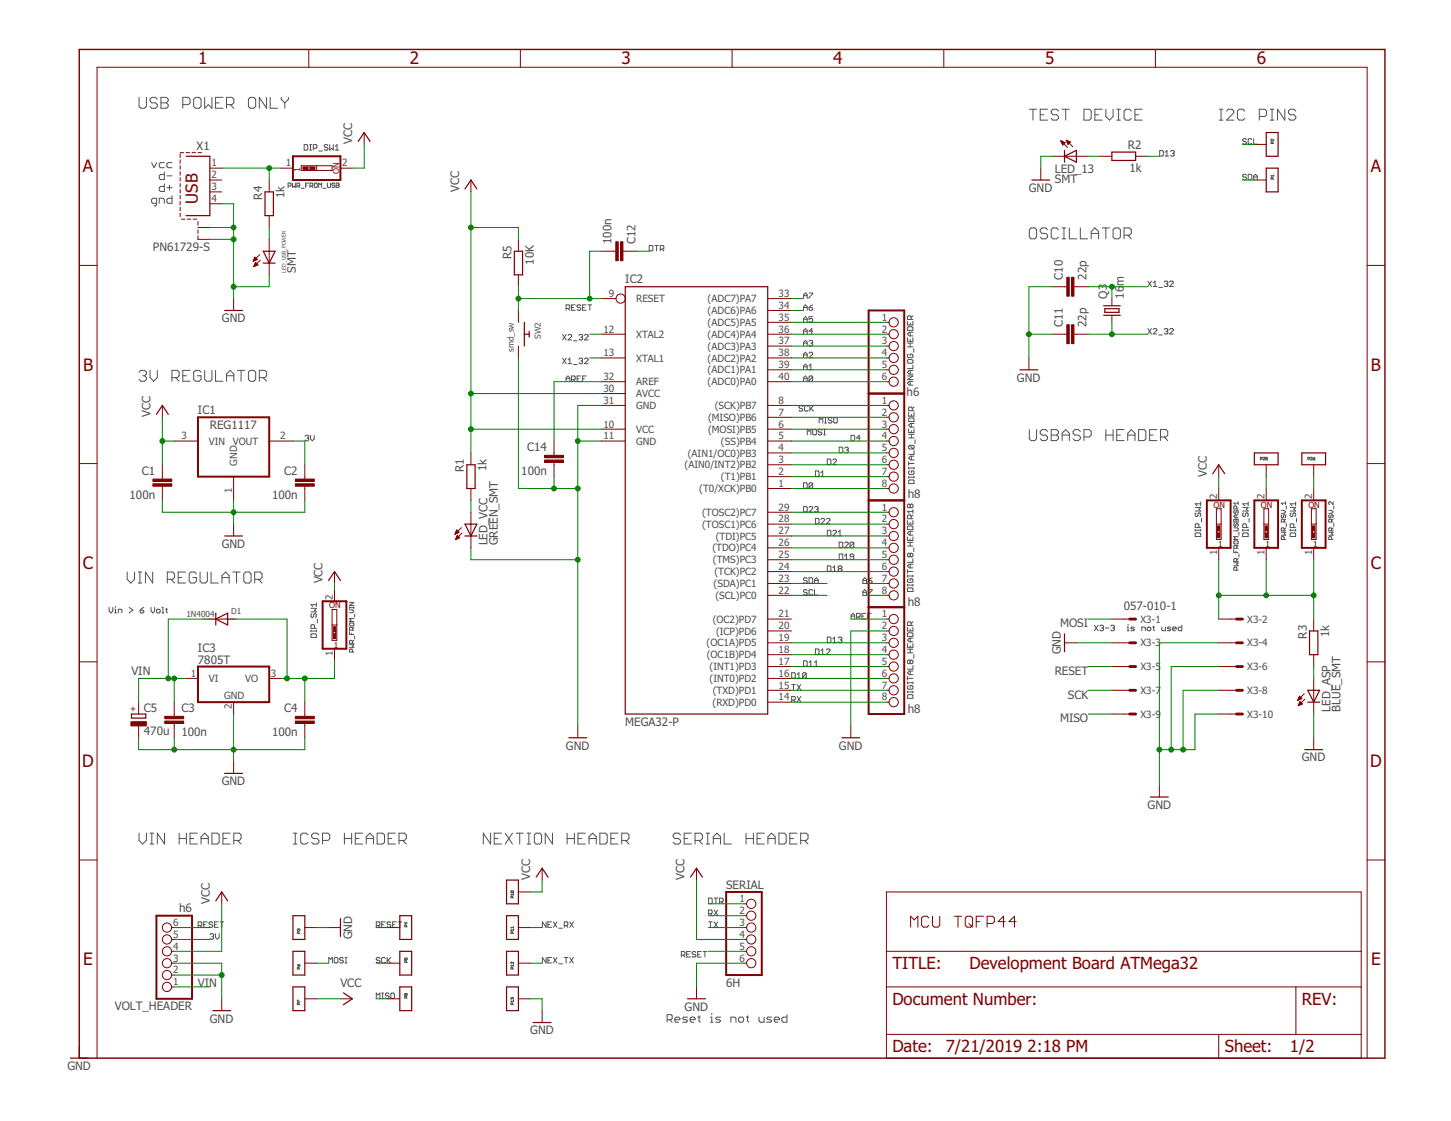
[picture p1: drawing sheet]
<svg xmlns="http://www.w3.org/2000/svg" width="279mm" height="216mm" viewBox="0 0 279 216" stroke-linecap="round" stroke-linejoin="round" font-family="sans-serif">
<defs><g id="words">
<g font-size="3.3" fill="#800000">
<text x="38.2" y="12.4">1</text>
<text x="78.9" y="12.4">2</text>
<text x="119.7" y="12.4">3</text>
<text x="160.5" y="12.4">4</text>
<text x="201.2" y="12.4">5</text>
<text x="242" y="12.4">6</text>
<text x="16" y="33.2">A</text>
<text x="264" y="33.2">A</text>
<text x="16" y="71.4">B</text>
<text x="264" y="71.4">B</text>
<text x="16" y="109.5">C</text>
<text x="264" y="109.5">C</text>
<text x="15.9" y="147.7">D</text>
<text x="263.8" y="147.7">D</text>
<text x="16" y="185.9">E</text>
<text x="264" y="185.9">E</text>
</g>
<g font-size="3.2" fill="#800000">
<text x="38.1" y="39.2" transform="rotate(-90 38.1 39.2)">USB</text>
<text x="171.8" y="186.7">TITLE:</text>
<text x="186.7" y="186.7">Development Board ATMega32</text>
<text x="171.8" y="193.5">Document Number:</text>
<text x="250.7" y="193.5">REV:</text>
<text x="171.8" y="202.6">Date:</text>
<text x="182.1" y="202.6">7/21/2019</text>
<text x="197.9" y="202.6">2:18 PM</text>
<text x="235.8" y="202.6">Sheet:</text>
<text x="248.4" y="202.6">1/2</text>
</g>
<g font-size="2.2" fill="#505050">
<text x="37.9" y="29">X1</text>
<text x="67.8" y="27.8" transform="rotate(-90 67.8 27.8)">VCC</text>
<text x="217.2" y="28.7">R2</text>
<text x="203.1" y="35.2">SMT</text>
<text x="203.1" y="33.3">LED_13</text>
<text x="217.5" y="33.1">1k</text>
<text x="50.5" y="38.4" transform="rotate(-90 50.5 38.4)">R4</text>
<text x="54.8" y="38.2" transform="rotate(-90 54.8 38.2)">1k</text>
<text x="88.4" y="36.9" transform="rotate(-90 88.4 36.9)">VCC</text>
<text x="198.1" y="36.9">GND</text>
<text x="117.8" y="47" transform="rotate(-90 117.8 47)">100n</text>
<text x="122.4" y="47" transform="rotate(-90 122.4 47)">C12</text>
<text x="29.5" y="48.4">PN61729-S</text>
<text x="57" y="52.5" transform="rotate(-90 57 52.5)">SMT</text>
<text x="98.5" y="49.9" transform="rotate(-90 98.5 49.9)">R5</text>
<text x="102.8" y="51" transform="rotate(-90 102.8 51)">10K</text>
<text x="204.6" y="53.9" transform="rotate(-90 204.6 53.9)">C10</text>
<text x="209.2" y="53.9" transform="rotate(-90 209.2 53.9)">22p</text>
<text x="120.4" y="54.5">IC2</text>
<text x="213.2" y="57.5" transform="rotate(-90 213.2 57.5)">Q3</text>
<text x="216.4" y="57.5" transform="rotate(-90 216.4 57.5)">16</text>
<text x="216.4" y="55.1" transform="rotate(-90 216.4 55.1)">m</text>
<text x="42.7" y="62.1">GND</text>
<text x="204.6" y="63" transform="rotate(-90 204.6 63)">C11</text>
<text x="209.2" y="63" transform="rotate(-90 209.2 63)">22p</text>
<text x="174.6" y="76.3">h6</text>
<text x="195.8" y="73.5">GND</text>
<text x="29" y="80.4" transform="rotate(-90 29 80.4)">VCC</text>
<text x="38.1" y="79.8">IC1</text>
<text x="40.4" y="82.7">REG1117</text>
<text x="101.5" y="86.9">C14</text>
<text x="27.3" y="91.5">C1</text>
<text x="54.7" y="91.5">C2</text>
<text x="89.3" y="91" transform="rotate(-90 89.3 91)">R1</text>
<text x="93.7" y="90.7" transform="rotate(-90 93.7 90.7)">1k</text>
<text x="100.4" y="91.5">100n</text>
<text x="174.8" y="95.9">h8</text>
<text x="232.4" y="91.8" transform="rotate(-90 232.4 91.8)">VCC</text>
<text x="25" y="96">100n</text>
<text x="52.4" y="96">100n</text>
<text x="42.7" y="105.5">GND</text>
<text x="93.9" y="105.1" transform="rotate(-90 93.9 105.1)">LED_VCC</text>
<text x="95.8" y="105.1" transform="rotate(-90 95.8 105.1)">GREEN_SMT</text>
<text x="62.1" y="112.4" transform="rotate(-90 62.1 112.4)">VCC</text>
<text x="174.8" y="116.7">h8</text>
<text x="216.4" y="117.5">057-010-1</text>
<text x="38.1" y="125.5">IC3</text>
<text x="204.1" y="120.8">MOSI</text>
<text x="251.6" y="123" transform="rotate(-90 251.6 123)">R3</text>
<text x="255.9" y="122.7" transform="rotate(-90 255.9 122.7)">1k</text>
<text x="25.3" y="130">VIN</text>
<text x="38.1" y="127.8">7805T</text>
<text x="203.1" y="130">RESET</text>
<text x="204.3" y="126" transform="rotate(-90 204.3 126)">GND</text>
<text x="27.7" y="137.1">C5</text>
<text x="34.9" y="137.2">C3</text>
<text x="54.7" y="137.2">C4</text>
<text x="174.8" y="137.3">h8</text>
<text x="205.6" y="134.6">SCK</text>
<text x="256.2" y="137.1" transform="rotate(-90 256.2 137.1)">LED_ASP</text>
<text x="258.1" y="137.1" transform="rotate(-90 258.1 137.1)">BLUE_SMT</text>
<text x="27.7" y="141.6">470u</text>
<text x="34.9" y="141.7">100n</text>
<text x="52.4" y="141.7">100n</text>
<text x="120.4" y="139.8">MEGA32-P</text>
<text x="204.1" y="139.1">MISO</text>
<text x="109" y="144.4">GND</text>
<text x="161.5" y="144.4">GND</text>
<text x="250.7" y="146.7">GND</text>
<text x="42.7" y="151.2">GND</text>
<text x="221" y="155.8">GND</text>
<text x="102.1" y="169.5" transform="rotate(-90 102.1 169.5)">VCC</text>
<text x="131.8" y="169.5" transform="rotate(-90 131.8 169.5)">VCC</text>
<text x="139.8" y="171.2">SERIAL</text>
<text x="34.5" y="175.7">h6</text>
<text x="40.4" y="174.1" transform="rotate(-90 40.4 174.1)">VCC</text>
<text x="67.8" y="180.9" transform="rotate(-90 67.8 180.9)">GND</text>
<text x="38.1" y="190.1">VIN</text>
<text x="65.5" y="190.1">VCC</text>
<text x="139.8" y="190.1">6H</text>
<text x="22.1" y="194.5">VOLT_HEADER</text>
<text x="40.4" y="196.9">GND</text>
<text x="131.8" y="194.7">GND</text>
<text x="102.1" y="199.2">GND</text>
<text x="13" y="206.1">GND</text>
</g>
<g font-size="1.9" fill="#505050">
<text x="40.7" y="32.1">1</text>
<text x="40.7" y="34.3">2</text>
<text x="55" y="32.1">1</text>
<text x="65.9" y="32.1">2</text>
<text x="40.7" y="36.6">3</text>
<text x="40.7" y="38.9">4</text>
<text x="117.2" y="57.2">9</text>
<text x="122.5" y="58.2">RESET</text>
<text x="136.3" y="58.2">(ADC7)PA7</text>
<text x="149.9" y="57.2">33</text>
<text x="149.9" y="59.5">34</text>
<text x="116.2" y="64.1">12</text>
<text x="122.5" y="65.1">XTAL2</text>
<text x="136.3" y="60.5">(ADC6)PA6</text>
<text x="136.3" y="62.8">(ADC5)PA5</text>
<text x="136.3" y="65.1">(ADC4)PA4</text>
<text x="149.9" y="61.8">35</text>
<text x="149.9" y="64.1">36</text>
<text x="169.8" y="61.8">1</text>
<text x="169.8" y="64.1">2</text>
<text x="116.2" y="68.6">13</text>
<text x="122.5" y="69.6">XTAL1</text>
<text x="136.3" y="67.4">(ADC3)PA3</text>
<text x="136.3" y="69.6">(ADC2)PA2</text>
<text x="136.3" y="71.9">(ADC1)PA1</text>
<text x="149.9" y="66.3">37</text>
<text x="149.9" y="68.6">38</text>
<text x="149.9" y="70.9">39</text>
<text x="169.8" y="66.3">3</text>
<text x="169.8" y="68.6">4</text>
<text x="169.8" y="70.9">5</text>
<text x="116.2" y="77.8">31</text>
<text x="116.2" y="75.5">30</text>
<text x="116.2" y="73.2">32</text>
<text x="122.5" y="76.5">AVCC</text>
<text x="122.5" y="74.2">AREF</text>
<text x="136.3" y="74.2">(ADC0)PA0</text>
<text x="149.9" y="73.2">40</text>
<text x="149.9" y="77.8">8</text>
<text x="169.8" y="77.8">1</text>
<text x="169.8" y="73.2">6</text>
<text x="116.2" y="82.3">10</text>
<text x="122.5" y="78.8">GND</text>
<text x="122.5" y="83.3">VCC</text>
<text x="136.3" y="81.1">(MISO)PB6</text>
<text x="136.3" y="83.4">(MOSI)PB5</text>
<text x="137.6" y="78.8">(SCK)PB7</text>
<text x="149.9" y="80.1">7</text>
<text x="149.9" y="82.3">6</text>
<text x="169.8" y="80.1">2</text>
<text x="169.8" y="82.3">3</text>
<text x="35" y="84.6">3</text>
<text x="40.2" y="85.6">VIN</text>
<text x="44.8" y="85.6">VOUT</text>
<text x="45.7" y="89.7" transform="rotate(-90 45.7 89.7)">GND</text>
<text x="53.9" y="84.6">2</text>
<text x="116.2" y="84.6">11</text>
<text x="122.5" y="85.6">GND</text>
<text x="132.4" y="87.9">(AIN1/OC0)PB3</text>
<text x="138.8" y="85.6">(SS)PB4</text>
<text x="149.9" y="84.6">5</text>
<text x="149.9" y="86.9">4</text>
<text x="149.9" y="89.2">3</text>
<text x="169.8" y="84.6">4</text>
<text x="169.8" y="86.9">5</text>
<text x="169.8" y="89.2">6</text>
<text x="44.7" y="95" transform="rotate(-90 44.7 95)">1</text>
<text x="131.8" y="90.2">(AIN0/INT2)PB2</text>
<text x="134.7" y="94.8">(T0/XCK)PB0</text>
<text x="138.8" y="92.5">(T1)PB1</text>
<text x="149.9" y="91.5">2</text>
<text x="149.9" y="93.8">1</text>
<text x="169.8" y="91.5">7</text>
<text x="169.8" y="93.8">8</text>
<text x="135.2" y="99.3">(TOSC2)PC7</text>
<text x="135.2" y="101.6">(TOSC1)PC6</text>
<text x="149.9" y="98.3">29</text>
<text x="149.9" y="100.6">28</text>
<text x="169.8" y="98.3">1</text>
<text x="169.8" y="100.6">2</text>
<text x="234.4" y="96.1" transform="rotate(-90 234.4 96.1)">2</text>
<text x="243.5" y="96.1" transform="rotate(-90 243.5 96.1)">2</text>
<text x="252.6" y="96.1" transform="rotate(-90 252.6 96.1)">2</text>
<text x="137.2" y="106.2">(TDO)PC4</text>
<text x="137.8" y="103.9">(TDI)PC5</text>
<text x="149.9" y="102.9">27</text>
<text x="149.9" y="105.2">26</text>
<text x="149.9" y="107.5">25</text>
<text x="169.8" y="102.9">3</text>
<text x="169.8" y="105.2">4</text>
<text x="169.8" y="107.5">5</text>
<text x="234.4" y="106.9" transform="rotate(-90 234.4 106.9)">1</text>
<text x="243.5" y="106.9" transform="rotate(-90 243.5 106.9)">1</text>
<text x="252.6" y="106.9" transform="rotate(-90 252.6 106.9)">1</text>
<text x="137.3" y="108.5">(TMS)PC3</text>
<text x="137.4" y="113.1">(SDA)PC1</text>
<text x="137.6" y="110.8">(TCK)PC2</text>
<text x="149.9" y="109.8">24</text>
<text x="149.9" y="112.1">23</text>
<text x="169.8" y="109.8">6</text>
<text x="169.8" y="112.1">7</text>
<text x="64.1" y="115.5" transform="rotate(-90 64.1 115.5)">2</text>
<text x="137.2" y="119.9">(OC2)PD7</text>
<text x="137.8" y="115.3">(SCL)PC0</text>
<text x="149.9" y="114.3">22</text>
<text x="149.9" y="118.9">21</text>
<text x="169.8" y="118.9">1</text>
<text x="169.8" y="114.3">8</text>
<text x="219.6" y="119.9">X3-1</text>
<text x="240.2" y="119.9">X3-2</text>
<text x="136.1" y="124.5">(OC1A)PD5</text>
<text x="137.9" y="122.2">(ICP)PD6</text>
<text x="149.9" y="125.8">18</text>
<text x="149.9" y="123.5">19</text>
<text x="149.9" y="121.2">20</text>
<text x="169.8" y="121.2">2</text>
<text x="169.8" y="123.5">3</text>
<text x="169.8" y="125.8">4</text>
<text x="219.6" y="124.5">X3-3</text>
<text x="240.2" y="124.5">X3-4</text>
<text x="36.7" y="130.3">1</text>
<text x="40.2" y="131.3">VI</text>
<text x="47.2" y="131.3">VO</text>
<text x="52.2" y="130.3">3</text>
<text x="64.1" y="126.3" transform="rotate(-90 64.1 126.3)">1</text>
<text x="136.1" y="126.8">(OC1B)PD4</text>
<text x="136.6" y="131.3">(INT0)PD2</text>
<text x="136.6" y="129.1">(INT1)PD3</text>
<text x="149.9" y="130.3">16</text>
<text x="149.9" y="128.1">17</text>
<text x="169.8" y="128.1">5</text>
<text x="169.8" y="130.3">6</text>
<text x="219.6" y="129.1">X3-5</text>
<text x="240.2" y="129.1">X3-6</text>
<text x="43.1" y="134.5">GND</text>
<text x="44.7" y="136.6" transform="rotate(-90 44.7 136.6)">2</text>
<text x="137.2" y="135.9">(RXD)PD0</text>
<text x="137.3" y="133.6">(TXD)PD1</text>
<text x="149.9" y="134.9">14</text>
<text x="149.9" y="132.6">15</text>
<text x="169.8" y="132.6">7</text>
<text x="169.8" y="134.9">8</text>
<text x="219.6" y="133.6">X3-7</text>
<text x="240.2" y="133.6">X3-8</text>
<text x="219.6" y="138.2">X3-9</text>
<text x="240.2" y="138.2">X3-10</text>
<text x="142.4" y="173.8">1</text>
<text x="33.4" y="178.3">6</text>
<text x="142.4" y="176">2</text>
<text x="142.4" y="178.3">3</text>
<text x="33.4" y="185.2">3</text>
<text x="33.4" y="182.9">4</text>
<text x="33.4" y="180.6">5</text>
<text x="142.4" y="180.6">4</text>
<text x="142.4" y="182.9">5</text>
<text x="142.4" y="185.2">6</text>
<text x="33.4" y="189.8">1</text>
<text x="33.4" y="187.5">2</text>
</g>
<g font-size="1.6" fill="#800000">
<text x="57.8" y="33.1" transform="rotate(-90 57.8 33.1)">1</text>
<text x="65.3" y="33.6" transform="rotate(-90 65.3 33.6)">ON</text>
<text x="233.7" y="97.7">ON</text>
<text x="242.8" y="97.7">ON</text>
<text x="251.9" y="97.7">ON</text>
<text x="234.6" y="105.3">1</text>
<text x="243.7" y="105.3">1</text>
<text x="252.9" y="105.3">1</text>
<text x="63.4" y="117.2">ON</text>
<text x="64.3" y="124.7">1</text>
<text x="26.2" y="137.1" transform="rotate(-90 26.2 137.1)">+</text>
</g>
<g font-size="1.6" fill="#505050">
<text x="104.2" y="65.3" transform="rotate(-90 104.2 65.3)">SW2</text>
<text x="98.9" y="67.8" transform="rotate(-90 98.9 67.8)">smd_sw</text>
<text x="35.9" y="118.7">1N4004</text>
<text x="44.5" y="118.3">D1</text>
</g>
<text font-size="1" fill="#505050" x="55" y="52.5" transform="rotate(-90 55 52.5)">LED_USB_POWER</text>
<g font-size=".5" fill="#800080">
<text x="38.9" y="119.4">SpiceOrder 2</text>
<text x="43.5" y="119.4">SpiceOrder 1</text>
</g>
</g></defs>
<g fill="none" stroke="#505050" stroke-width=".19">
<path d="M26.8 18.8v1.7l.3 .3h.7l.4-.3v-1.7M30.3 19.1l-.4-.3h-.7l-.3 .3v.4l.3 .3h.7l.4 .4v.3l-.4 .3h-.7l-.3-.3M31 18.8h1l.4 .3v.4l-.4 .3 .4 .4v.3l-.4 .3h-1zM31 19.8h1M37.3 19.1l.4-.3h.7l.3 .3v1.4l-.3 .3h-.7l-.4-.3zM39.4 18.8v2l.7-.6 .7 .6v-2M41.5 19.8h.7M42.9 18.8h-1.4v2h1.4M48.2 18.8h.7l.3 .3v1.4l-.3 .3h-.7l-.4-.3v-1.4zM51.3 18.8v2l-1.4-2v2M52 18.8v2h1.4M54.1 18.8v.3l.7 .7"/>
<path d="M54.8 19.8v1M55.5 18.8v.3l-.7 .7M29.2 31.3l.5 1 .5-1M30.2 39.2h-.8l-.2-.3v-.5l.2-.2h.8v1.2l-.3 .2h-.2M30.7 39.2v-1h.7l.2 .2v.8M31.6 31.3h-.7l-.2 .3v.5l.2 .2h.7M31.6 33.1v1.5h-.7l-.2-.2v-.5l.2-.3h.7M31.6 35.4v1.5h-.7l-.2-.3v-.4l.2-.3h.7M32.1 33.9h1M32.1 36.2h1M32.6 35.7v.9M33.1 37.7v1.5h-.7l-.3-.3v-.5l.3-.2h.7"/>
<path d="M33.1 31.3h-.7l-.3 .3v.5l.3 .2h.7M35.2 20.2h1.1l.3-.4v-.7l-.3-.3h-1.1v2M43.6 20.2h1.1l.3-.4v-.7l-.3-.3h-1.1v2M44.3 20.2l.7 .6M55.5 35.8h.4l.1-.1-.1-.4h-.4v.8M56.3 35.3v.8l.3-.3 .3 .3v-.8M57.2 35.8h.4l.1-.1-.1-.4h-.4v.8M57.4 35.8l.3 .3M58 36.3h.6M58.6 27.9h.5l.2 .1v.7l-.2 .2h-.5zM58.8 35.7h.3M59.4 35.3h-.6v.8"/>
<path d="M59.6 28.9h.4M59.6 27.9h.4M59.7 35.8h.4l.1-.1-.1-.4h-.4v.8M59.8 27.9v1M60 35.8l.2 .3M60.3 28.6h.6l.1-.2v-.4l-.1-.1h-.6v1M60.7 35.3h.3l.1 .1v.6l-.1 .1-.5-.1v-.6zM61.4 36.1v-.8l.3 .3 .2-.3v.8M61.4 29.1h.7M62.2 36.3h.6M63.1 35.3v.7l.1 .1 .4-.1v-.7M63.1 28l-.2-.1h-.3l-.2 .3 .2 .2h.3l.2 .3-.2 .2h-.3l-.2-.2"/>
<path d="M63.5 27.9v1l.3-.3 .4 .3v-1M64.5 35.4l-.2-.1h-.3l-.1 .3 .4 .1 .2 .3-.2 .1-.4-.1M64.5 28.9h.7M64.5 28.2l.4-.3v1M64.7 35.3h.5l.1 .1-.1 .3 .1 .3-.1 .1h-.5zM64.7 35.7h.5M198.2 21h1.4M198.9 21v2.1M200.3 22.1h.7M201.7 21h-1.4v2.1h1.4M203.8 21.4l-.3-.4h-.7l-.4 .4v.3l.4 .4h.7l.3 .3v.4l-.3 .3h-.7l-.4-.3M204.5 21h1.4"/>
<path d="M205.2 21v2.1M208.7 21h1.1l.3 .4v1.4l-.3 .3h-1.1zM210.8 22.1h.7M212.2 21h-1.4v2.1h1.4M212.9 21v1.4l.7 .7 .7-.7v-1.4M215 21h.7M215 23.1h.7M215.4 21v2.1M217.8 21.4l-.3-.4h-.7l-.3 .4v1.4l.3 .3h.7l.3-.3M218.5 22.1h.7M219.9 21h-1.4v2.1h1.4M223.3 29h.5l.2 .2v.7l-.2 .2h-.5z"/>
<path d="M224.3 30.1h.7M224.3 29.3l.4-.3v1.1M225.4 29.2l.2-.2h.3l.2 .2-.2 .3M225.8 29.5h.1M225.9 29.5l.2 .2-.2 .4h-.3l-.2-.2M234.8 21h.7M234.8 23.1h.7M235.1 21v2.1M236.2 21.4l.3-.4h.7l.4 .4v.3l-1.4 1.4h1.4M239.7 21.4l-.4-.4h-.7l-.3 .4v1.4l.3 .3h.7l.4-.3M240 26.9l-.2-.2h-.3l-.2 .2 .2 .3h.3l.2 .2-.2 .4h-.3l-.2-.2M240 33.7l-.2-.1h-.3l-.2 .1 .2 .4h.3l.2 .2-.2 .3h-.3l-.2-.2"/>
<path d="M240.3 33.6h.6l.1 .1v.7l-.1 .2h-.6zM241 26.9l-.1-.2h-.4l-.2 .2v.7l.2 .2h.4l.1-.2M241.4 34.1h.7M241.4 26.7v1.1h.7M241.4 34.6v-.7l.3-.3 .4 .3v.7M242.5 22.4h1l.4-.3v-.7l-.4-.4h-1v2.1M244.6 21h.7M244.6 23.1h.7M244.9 21v2.1M245.1 34.5l-.1-.3h-.2v.3h.5M245.1 27.6l-.1-.3-.2 .1v.2h.5M245.3 26.8v.4l-.5-.4v.4"/>
<path d="M245.3 33.8h-.5l.1 .2M245.3 33.7v.3M247.4 21v2.1l-1.4-2.1v2.1M249.5 21.4l-.3-.4h-.7l-.4 .4v.3l.4 .4h.7l.3 .3v.4l-.3 .3h-.7l-.4-.3M109 59.4h.5l.2-.2v-.3l-.2-.2h-.5v1.1M109.4 59.4l.3 .4M110.1 59.2h.3M110.8 58.7h-.7v1.1h.7M111.8 58.9l-.1-.2h-.4l-.2 .2 .2 .3h.4l.1 .2-.1 .4h-.4l-.2-.2M112.2 59.2h.3M112.9 58.7h-.7v1.1h.7M113.2 58.7h.7"/>
<path d="M113.6 58.7v1.1M125 47.3h.5l.2 .2v.7l-.2 .1h-.5zM126.1 47.3h.7M126.4 47.3v1M127.1 48h.6l.1-.2v-.3l-.1-.2h-.6v1M127.5 48l.3 .3M154.7 57.5v-.7l.4-.4 .3 .4v.7M154.7 59.8v-.7l.4-.4 .3 .4v.7M154.7 59.2h.7M154.7 56.9h.7M155.8 56.4h.7l-.7 1.1M155.8 59.2h.5l.2 .4-.2 .2h-.3l-.2-.2z"/>
<path d="M156.5 58.7l-.7 .5M198.5 43.9h.8l.3 .3v1.5l-.3 .3h-.8l-.3-.3v-1.5zM201.7 44.2l-.3-.3h-.7l-.4 .3v.4l.4 .4h.7l.3 .3v.4l-.3 .3h-.7l-.4-.3M203.8 44.2l-.3-.3h-.7l-.4 .3v1.5l.4 .3h.7l.3-.3M204.5 43.9h.7M204.5 46h.7M204.9 43.9v2.1M205.9 43.9v2.1h1.4M208 43.9v2.1h1.4M210.1 45h1.4M210.1 46v-1.4l.7-.7 .7 .7v1.4M212.2 43.9h1.4"/>
<path d="M212.9 43.9v2.1M214.3 44.2l.4-.3h.7l.3 .3v1.5l-.3 .3h-.7l-.4-.3zM216.5 45.3h1l.3-.3v-.8l-.3-.3h-1v2.1M217.1 45.3l.7 .7M221 54.1l.7 1.1M221.7 54.1l-.7 1.1M222.1 54.5l.3-.4v1.1M222.1 55.2h.7M223.1 55.4h.7M224.2 54.3l.1-.2h.4l.2 .2-.2 .4M224.5 54.7h.2M224.7 54.7l.2 .1-.2 .4h-.4l-.1-.2"/>
<path d="M225.2 54.3l.2-.2h.3l.2 .2v.2l-.7 .7h.7M26.8 71.7l.3-.4h.7l.4 .4v.3l-.4 .4M27.5 72.4h.3M27.8 72.4l.4 .3v.4l-.4 .3h-.7l-.3-.3M28.9 71.3v1.4l.7 .7 .7-.7v-1.4M33.1 72.7h1l.4-.3v-.7l-.4-.4h-1v2.1M33.8 72.7l.7 .7M35.2 72.4h.7M36.6 71.3h-1.4v2.1h1.4M38.7 71.7l-.3-.4h-.7l-.4 .4v1.4l.4 .3h.7l.3-.3v-.7h-.7M39.4 71.3v1.8l.4 .3h.7l.3-.3v-1.8M41.5 71.3v2.1h1.4"/>
<path d="M43.6 73.4v-1.4l.7-.7 .7 .7v1.4M43.6 72.4h1.4M45.7 71.3h1.4M46.4 71.3v2.1M48.2 71.3h.7l.3 .4v1.4l-.3 .3h-.7l-.4-.3v-1.4zM49.9 72.7h1.1l.3-.3v-.7l-.3-.4h-1.1v2.1M50.6 72.7l.7 .7M108.3 64.4l.7 1.1M108.3 69l.7 1M109 73.5v-.7l.4-.4 .3 .4v.7M109 72.9h.7M109 64.4l-.7 1.1"/>
<path d="M109 69l-.7 1M109.4 64.6l.2-.2h.3l.2 .2v.2l-.7 .7h.7M109.4 69.3l.3-.3v1M109.4 70h.7M110.1 73.1h.5l.2-.2v-.3l-.2-.2h-.5v1.1M110.4 65.6h.7M110.4 70.2h.7M110.4 73.1l.4 .4M111.1 72.9h.4M111.5 64.6l.2-.2h.3l.2 .2-.2 .3M111.5 69.2l.2-.2h.3l.2 .2-.2 .3M111.8 72.4h-.7v1.1h.7"/>
<path d="M111.8 64.9h.2M111.8 69.5h.2M112 64.9l.2 .2-.2 .4h-.3l-.2-.2M112 69.5l.2 .2-.2 .3h-.3l-.2-.1M112.2 72.9h.3M112.5 64.6l.2-.2h.4l.1 .2v.2l-.7 .7h.7M112.5 69.2l.2-.2h.4l.1 .2v.1l-.7 .7h.7M112.9 72.4h-.7v1.1M154.6 78.3l-.2-.2h-.4l-.1 .4 .1 .2h.4l.2 .3-.2 .2h-.4l-.1-.2M154.7 66.1h.7M154.7 61.5h.7M154.7 63.8h.7"/>
<path d="M154.7 72.9h.7M154.7 62v-.7l.4-.3 .3 .3v.7M154.7 64.3v-.7l.4-.3 .3 .3v.7M154.7 66.6v-.7l.4-.3 .3 .3v.7M154.7 68.9v-.7l.4-.4 .3 .4v.7M154.7 71.2v-.7l.4-.4 .3 .4v.7M154.7 73.5v-.7l.4-.4 .3 .4v.7M154.7 70.7h.7M154.7 68.4h.7M155.6 78.3l-.2-.2h-.3l-.2 .2v.7l.2 .2h.3l.2-.2M155.8 68l.2-.2h.3l.2 .2v.2l-.7 .7h.7M155.8 65.7l.2-.1h.3l.2 .1-.2 .4"/>
<path d="M155.8 70.5l.3-.4v1.1M155.8 71.2h.7M156 78.1v1.1M156.1 66.1h.2M156.1 78.7l.6 .5M156.3 66.1l.2 .2-.2 .3h-.3l-.2-.2M156.5 72.6v.7l-.2 .2h-.3l-.2-.2M156.5 72.6l-.2-.2h-.3l-.2 .2v.7M156.5 63.8h-.7l.5-.5v1M156.5 61h-.7v.5l.3-.2 .4 .2v.4l-.2 .1h-.3l-.2-.1M156.5 72.6l-.7 .7M156.7 78.1l-.7 .7"/>
<path d="M174.7 61.9v.7h1.1v-.7M174.7 65v.7h1.1v-.7M174.7 69.4l.2-.1h.7l.2 .1v.4l-.2 .2h-.7l-.2-.2zM174.7 72.4h1.1l-1.1 .7h1.1M174.7 66.8h1.1M174.7 66.1h1.1M174.9 62.9h.7l.2 .2v.5h-1.1v-.5zM174.9 68.2l-.2 .2v.3l.2 .2h.7l.2-.2v-.3l-.2-.2h-.3v.3M175 79.4v.8h1v-.8M175.3 62.2v.4M175.3 64v.7M175.3 65.4v.3"/>
<path d="M175.3 66.1v.7M175.3 71.4v.7M175.3 73.4v.8M175.4 61.5v-.5l-.1-.2h-.4l-.2 .2v.5h1.1M175.5 79.8v.4M175.7 79.1v-.5l-.2-.2h-.4l-.1 .2v.5h1M175.8 71.4h-.7l-.4 .3 .4 .4h.7M175.8 70.3v.7h-1.1M175.8 73.4h-.7l-.4 .4 .4 .4h.7M175.8 64h-.7l-.4 .3 .4 .4h.7M175.8 60.8l-.4 .4M176 67.1v.7"/>
<path d="M176 78.4l-.3 .3M221 63.3l.7 1M221.7 63.3l-.7 1M222.1 63.5l.1-.2h.4l.2 .2v.1l-.7 .7h.7M223.1 64.5h.7M224.2 63.5l.1-.2h.4l.2 .2-.2 .3M224.5 63.8h.2M224.7 63.8l.2 .2-.2 .3h-.4l-.1-.1M225.2 63.5l.2-.2h.3l.2 .2v.1l-.7 .7h.7M58.7 84l.2-.2h.4l.1 .2-.1 .4M59.1 84.4h.2M59.3 84.4l.1 .1-.1 .4h-.4l-.2-.2"/>
<path d="M59.8 83.8v.7l.3 .4 .4-.4v-.7M154.7 93h.6l.1 .2v.7l-.1 .1h-.6zM154.7 97.6h.6l.1 .1v.7l-.1 .2h-.6zM155.4 83.8v-1.1l.4 .4 .3-.4v1.1M155.8 97.7l.2-.1h.3l.2 .1v.2l-.7 .7h.7M156.5 82.9l.2-.2h.3l.2 .2v.7l-.2 .2h-.3l-.2-.2zM156.5 93.2v.7l-.2 .1h-.3l-.2-.1M156.5 93.2l-.2-.2h-.3l-.2 .2v.7M156.5 93.2l-.7 .7M156.8 97.7l.2-.1h.4l.1 .1-.1 .4M157 99.8h.5l.2 .2v.7l-.2 .2h-.5zM157 90.7h.5l.2 .2v.7l-.2 .2h-.5z"/>
<path d="M157.2 98.1h.2M157.4 98.1l.1 .2-.1 .3h-.4l-.2-.2M157.7 81.5v-1.1l.4 .4 .3-.4v1.1M158.1 91.1l.3-.4v1.1M158.1 91.8h.7M158.2 82.9l-.1-.2h-.4l-.2 .4 .2 .1h.4l.1 .4-.1 .2h-.4l-.2-.2M158.6 82.7h.3M158.6 83.8h.3M158.8 82.7v1.1M158.8 81.5h.3M158.8 80.4h.3M159 80.4v1.1"/>
<path d="M159.3 88.4h.5l.2 .2v.7l-.2 .2h-.5zM160.2 80.6l-.2-.2h-.3l-.2 .4 .2 .1h.3l.2 .4-.2 .2h-.3l-.2-.2M160.4 88.6l.1-.2h.4l.2 .2v.2l-.7 .7h.7M160.5 80.6l.2-.2h.4l.1 .2v.7l-.1 .2h-.4l-.2-.2zM161.6 86.1h.5l.2 .2v.7l-.2 .2h-.5zM162.6 86.3l.2-.2h.4l.1 .2-.1 .4M163 86.7h.2M163.2 86.7l.1 .1-.1 .4h-.4l-.2-.2M163.9 83.8h.5l.2 .2v.7l-.2 .2h-.5zM165.6 84.4h-.7l.6-.6v1.1M175 92.6l.1-.2h.7l.2 .2v.5h-1zM175 80.7l.1-.2h.7l.2 .2v.5h-1z"/>
<path d="M175 82.6v.7h1v-.7M175 88.9v.7M175 90v.3M175 91.7v.4M175 91.9h1M175 90.1h1M175 89.3h1M175 84.3h1M175 83.7h1M175.1 85.8h.7l.2 .1v.4l-.2 .2M175.1 90.7l-.1 .1v.4l.1 .2h.7l.2-.2v-.4l-.2-.1h-.3v.3M175.1 85.8l-.1 .1v.4l.1 .2h.7"/>
<path d="M175.1 85.8l.7 .7M175.3 97.3l.1-.2 .4 .2v.3l-.2 .2-.3-.2M175.3 97.3l-.2-.2-.4 .2v.3l.2 .2 .4-.2M175.3 97.3v.3M175.4 99.9v-.5l-.1-.2h-.4l-.2 .2v.5h1.1M175.5 81.6v.7M175.5 83v.3M175.5 83.7v.6M175.5 87.9v.7M175.8 98.1v.7M175.8 99.2l-.4 .3M175.8 98.5h-1.1l.4 .3"/>
<path d="M176 86.8v.7h-1M176 90v.3M176 91.7v.4M176 87.9h-.7l-.3 .3 .3 .4h.7M176 81.6h-.7l-.3 .3 .3 .4h.7M176.2 84.7v.7M198.2 82.7v1.8l.3 .4h.8l.3-.4v-1.8M201.7 83.1l-.3-.4h-.7l-.4 .4v.4l.4 .3h.7l.3 .4v.3l-.3 .4h-.7l-.4-.4M202.4 82.7h1.1l.3 .4v.4l-.3 .3 .3 .4v.3l-.3 .4h-1.1zM202.4 83.8h1.1M204.5 84.9v-1.4l.7-.8 .7 .8v1.4M204.5 83.8h1.4"/>
<path d="M208 83.1l-.3-.4h-.7l-.4 .4v.4l.4 .3h.7l.3 .4v.3l-.3 .4h-.7l-.4-.4M208.7 84.2h1.1l.3-.4v-.7l-.3-.4h-1.1v2.2M212.9 82.7v2.2M212.9 83.8h1.4M214.3 82.7v2.2M215 83.8h.7M216.5 82.7h-1.5v2.2h1.5M217.1 83.8h1.4M217.1 84.9v-1.4l.7-.8 .7 .8v1.4M219.2 82.7h1.1l.3 .4v1.4l-.3 .4h-1.1zM221.4 83.8h.7M222.8 82.7h-1.4v2.2h1.4"/>
<path d="M223.5 84.2h1l.4-.4v-.7l-.4-.4h-1v2.2M224.2 84.2l.7 .7M230.1 97.7h1.1l-.3 .4 .3 .3h-1.1M230.3 98.8l-.2 .2v.3l.4 .2 .2-.2v-.3l.3-.2 .2 .2v.3l-.2 .2M231.2 96.7v.7M231.2 97h-1.1l.4 .4M231.4 99.8v.7M237.7 98.3l-.1 .1 .1 .5 .3-.2 .1-.4 .3 .1-.1 .5M238 99.1v.6M238.1 98v-.4l-.4-.1-.1 .1v.4h.8M238.4 96.6v.6M238.4 99.1h-.6l-.2 .3 .2 .3h.6"/>
<path d="M238.4 96.9h-.8l.2 .3M239.3 97.7h1l-.3 .4 .3 .3h-1M239.5 98.8l-.2 .2v.3l.3 .2 .2-.2v-.3l.4-.2 .1 .2v.3l-.1 .2M240.3 97h-1l.3 .4M240.3 96.7v.7M240.5 99.8v.7M242.7 88.4h.3v-.2l-.3-.1v.5M243.2 88.2h.3l-.3 .4h.3M244.1 88.1h-.4v.2h.4l-.1 .3-.3-.1M246.7 98.3h.6l.3 .3-.3 .3h-.6M246.8 99.1l-.1 .2 .1 .4 .3-.1 .2-.5 .3 .2-.2 .4M247.6 96.9h-.9l.3 .3"/>
<path d="M247.6 100l-.3 .3M247.6 96.6v.6M247.7 97.5v.5M248.4 97.7h1.1l-.4 .4 .4 .3h-1.1M248.6 98.8l-.2 .2v.3l.4 .2 .2-.2v-.3l.3-.2 .2 .2v.3l-.2 .2M249.5 96.7v.7M249.5 97h-1.1l.4 .4M249.7 99.8v.7M251.8 88.4l.4-.1-.1-.2h-.3v.5M252.3 88.2h.4l-.4 .4h.4M252.9 88.3h.2l.1 .2-.3 .1zM253.2 88.1l-.3 .2"/>
<path d="M255.9 98.3h.5l.3 .3-.3 .3h-.5M256 99.1l-.1 .2 .1 .4 .3-.1 .1-.5 .3 .2-.1 .4M256.7 96.6v.6l-.6-.6-.2 .2 .1 .4M256.7 100l-.3 .3M256.8 97.5v.5M21 117v.7l.4 .3 .3-.3v-.7M22.1 117.3h.1v.7M22.1 118h.3M22.2 116.8v.2M22.8 118v-.7h.5l.2 .2v.5M24.5 110.2v1.4l.7 .7 .7-.7v-1.4M24.9 117l.7 .5-.7 .5"/>
<path d="M26.6 112.3h.7M26.6 110.2h.7M26.9 110.2v2.1M27 117.5h.5l.2 .4-.2 .1h-.3l-.2-.1zM27.7 117l-.7 .5M29.1 117v.7l.3 .3 .4-.3v-.7M29.4 110.2v2.1l-1.4-2.1v2.1M30.3 117.3h.4l.1 .2v.4l-.1 .1h-.4l-.2-.1v-.4zM31.2 118h.3M31.2 117h.2v1M31.9 117.3h.3M32.1 117.2v.7l.1 .1"/>
<path d="M32.2 111.6h1.1l.3-.4v-.7l-.3-.3h-1.1v2.1M32.9 111.6l.7 .7M34.3 111.2h.7M35.7 110.2h-1.4v2.1h1.4M37.8 110.5l-.3-.3h-.7l-.4 .3v1.4l.4 .4h.7l.3-.4v-.7h-.7M38.5 110.2v1.7l.4 .4h.7l.3-.4v-1.7M40.6 110.2v2.1h1.4M42.7 111.2h1.4M42.7 112.3v-1.4l.7-.7 .7 .7v1.4M44.8 110.2h1.4M45.6 110.2v2.1M47.3 110.2h.7l.3 .3v1.4l-.3 .4h-.7l-.4-.4v-1.4z"/>
<path d="M49 111.6h1.1l.4-.4v-.7l-.4-.3h-1.1v2.1M49.7 111.6l.8 .7M59.9 117.2h1l-.3 .3 .3 .4h-1M60 118.2l-.1 .2v.3l.3 .2 .2-.2v-.3l.3-.2 .2 .2v.3l-.2 .2M60.9 116.1v.7M60.9 116.5h-1l.3 .3M61.1 119.3v.7M67.3 116.9v.3M67.3 117.5h.6l.2 .2-.2 .3h-.6M67.3 117h.8M67.3 116h.8l-.8 .6h.8M67.4 120h.6l.1 .4-.1 .1h-.6l-.1-.1z"/>
<path d="M68.1 116.9v.3M68.1 119.1h-.8l.3 .3-.3 .3h.8M68.3 118.3v.6M155.4 111.4l-.1-.1h-.4l-.2 .1 .2 .4h.4l.1 .2-.1 .3h-.4l-.2-.2M155.4 113.7l-.1-.1h-.4l-.2 .1 .2 .4h.4l.1 .2-.1 .3h-.4l-.2-.2M155.8 111.3h.5l.2 .1v.7l-.2 .2h-.5zM156.5 113.7l-.2-.1h-.3l-.2 .1v.7l.2 .2h.3l.2-.2M156.8 112.3v-.7l.4-.3 .3 .3v.7M156.8 111.8h.7M156.8 113.6v1h.7M158.1 100l.1-.2h.4l.2 .2v.2l-.7 .7h.7M159.1 100l.2-.2h.3l.2 .2v.2l-.7 .7h.7"/>
<path d="M159.3 109h.5l.2 .2v.7l-.2 .1h-.5zM159.3 102.1h.5l.2 .2v.7l-.2 .2h-.5zM160.4 102.3l.1-.2h.4l.2 .2v.2l-.7 .7h.7M160.4 110h.7M160.4 109.3l.3-.3v1M161.4 103.2h.7M161.4 102.5l.4-.4v1.1M161.6 106.7h.5l.2 .2v.7l-.2 .2h-.5zM161.6 109.5l-.2-.2 .2-.3h.3l.2 .2-.2 .3M161.6 109.5l-.2 .2 .2 .3h.3l.2-.1-.2-.4M161.6 104.4h.5l.2 .2v.7l-.2 .2h-.5zM161.6 109.5h.3"/>
<path d="M162.6 104.6l.2-.2h.4l.1 .2v.2l-.7 .7h.7M162.6 107.8h.7M162.6 107.1l.4-.4v1.1M163.9 119.2v-.7l.3-.4 .4 .4v.7M163.9 118.7h.7M164.4 107.2h-.5l-.2-.1 .2-.4h.3l.2 .2v.7l-.2 .2h-.3l-.2-.2M164.4 104.6v.7l-.2 .2h-.3l-.2-.2M164.4 104.6l-.2-.2h-.3l-.2 .2v.7M164.4 104.6l-.7 .7M164.9 118.8h.6l.1-.1v-.4l-.1-.2h-.6v1.1M165.3 118.8l.3 .4M166 118.7h.3"/>
<path d="M166.2 111.8h.7M166.2 114.1h.7M166.2 112.3v-.7l.3-.3 .4 .3v.7M166.2 114.6v-.7l.3-.3 .4 .3v.7M166.7 118.1h-.7v1.1h.7M167 118.7h.4M167.2 111.8h.5l.2 .3-.2 .2h-.3l-.2-.2zM167.2 113.6h.7v.1l-.7 .7v.2M167.7 118.1h-.7v1.1M167.9 111.3l-.7 .5M174.7 100.2v.7h1.1v-.7M174.7 101.5l.2-.2h.7l.2 .2v.5h-1.1z"/>
<path d="M174.7 103.4v.7h1.1v-.7M174.7 113.4l.2-.2h.7l.2 .2v.5h-1.1zM174.7 109.7v.7M174.7 110.8v.3M174.7 112.5v.4M174.7 112.7h1.1M174.7 110.9h1.1M174.7 110.1h1.1M174.7 105.2h1.1M174.7 104.5h1.1M174.9 111.5l-.2 .2v.3l.2 .2h.7l.2-.2v-.3l-.2-.2h-.3v.3M175.3 106.7l.1-.1 .4 .1v.4l-.2 .2-.3-.2"/>
<path d="M175.3 106.7l-.2-.1-.4 .1v.4l.2 .2 .4-.2M175.3 100.6v.3M175.3 102.3v.8M175.3 103.8v.3M175.3 104.5v.7M175.3 106.7v.4M175.3 108.7v.7M175.8 107.6v.7h-1.1M175.8 110.8v.3M175.8 112.5v.4M175.8 119.8l-.4 .3M175.8 108.7h-.7l-.4 .3 .4 .4h.7"/>
<path d="M175.8 102.3h-.7l-.4 .4 .4 .4h.7M176 105.5v.7M230.1 102.8l.2-.2h.7l.2 .2v.5h-1.1zM230.1 101.9v.4M230.1 102.1h1.1M230.9 101.6v-.5l-.2-.2h-.4l-.2 .2v.5h1.1M231.2 101.9v.4M237.6 100.1l.1-.1 .3 .1 .3-.1 .1 .1v.4h-.8zM237.6 105.9v.5h.8M237.6 108.4h.8l-.3 .3 .3 .3h-.8M237.6 101.7h.7l.1 .1-.1 .4h-.7M237.7 100.8l-.1 .2 .1 .4 .3-.2 .1-.4 .3 .2-.1 .4"/>
<path d="M237.7 104.2h.6l.1 .4-.1 .2h-.6l-.1-.2zM238 100.1v.4M238 106.2v.2M238.1 105.6v-.4l-.1-.2-.4 .2v.4h.8M238.1 108.1v-.4l-.1-.1-.4 .1v.4h.8M238.1 109.8v-.4l-.1-.2-.4 .2v.4h.8M238.4 103.4h-.8l.2 .2-.2 .3h.8M238.4 107.6l-.3 .2M238.4 105l-.3 .3M238.6 102.5v.6M238.6 106.7v.6M239.3 102.8l.2-.2h.7l.1 .2v.5h-1z"/>
<path d="M239.3 102.1h1M239.3 101.9v.4M240 101.6v-.5l-.2-.2h-.3l-.2 .2v.5h1M240.3 101.9v.4M246.7 102.5h.9l-.3 .3 .3 .3h-.9M247.3 103.9l-.2-.5-.4 .1v.4h.9M247.3 102.2v-.4l-.2-.1h-.3l-.1 .5h.9M247.3 100.5v-.4l-.5-.1-.1 .5h.9M247.6 101.7l-.3 .3M247.7 100.8v.6M248.4 102.8l.2-.2h.7l.2 .2v.5h-1.1zM248.4 102.1h1.1"/>
<path d="M248.4 101.9v.4M249.1 101.6v-.5l-.1-.2h-.4l-.2 .2v.5h1.1M249.5 101.9v.4M255.9 102.5h.8l-.3 .3 .3 .3h-.8M256.4 103.9l-.1-.5-.4 .1v.4h.8M256.4 102.2v-.4l-.1-.1h-.3l-.1 .5h.8M256.4 100.5v-.4l-.4-.1-.1 .5h.8M256.7 101.7l-.3 .3M256.8 100.8v.6M59.9 122.2l.1-.1h.7l.2 .1v.6h-1zM59.9 121.4v.3M59.9 121.5h1"/>
<path d="M60.6 121v-.5l-.2-.2h-.4l-.1 .2v.5h1M60.9 121.4v.3M67.3 124.2h.8l-.2 .3 .2 .2h-.8M67.3 121.6v.6h.8M67.7 121.9v.3M67.9 125.6v-.4l-.2-.2-.4 .2v.4h.8M67.9 121.4v-.5l-.2-.1-.4 .1v.5h.8M67.9 123.9v-.4l-.5-.2-.1 .2v.4h.8M68.1 123.3l-.2 .3M68.1 120.8l-.2 .3M68.3 122.5v.6M152.4 129.6h.6l.1 .1v.7l-.1 .2h-.6z"/>
<path d="M152.4 134.8h.6l.1-.1v-.4l-.1-.2h-.6v1.1M152.4 131.8h.7M152.8 134.8l.3 .4M152.8 131.8v1.1M153.5 129.9l.3-.3v1M153.5 134.1l.7 1.1M153.5 131.8l.7 1.1M153.5 130.6h.7M154.2 134.1l-.7 1.1M154.2 131.8l-.7 1.1M154.7 127.3h.6l.1 .1v.7l-.1 .2h-.6zM155.3 129.7l-.2-.1h-.4l-.1 .1v.7"/>
<path d="M155.3 129.7v.7l-.2 .2h-.4l-.1-.2M155.3 129.7l-.7 .7M155.8 127.6l.3-.3v1M155.8 128.3h.7M156.8 128.3h.7M156.8 127.6l.4-.3v1M157 125h.5l.2 .2v.7l-.2 .1h-.5zM158.1 125.3l.3-.3v1M158.1 126h.7M159.1 125.2l.2-.2h.3l.2 .2v.1l-.7 .7h.7M159.3 122.7h.5l.2 .2v.7l-.2 .2h-.5zM160.4 123l.3-.3v1.1"/>
<path d="M160.4 123.8h.7M161.4 122.9l.2-.2h.3l.2 .2-.2 .3M161.8 123.2h.1M161.9 123.2l.2 .2-.2 .4h-.3l-.2-.2M174.7 122l.2-.1h.7l.2 .1v.6h-1.1zM174.7 134l.2-.2h.7l.2 .2v.5h-1.1zM174.7 120.8v.7h1.1v-.7M174.7 124v.7h1.1v-.7M174.7 130.3v.7M174.7 131.3v.4M174.7 133.1v.3M174.7 133.3h1.1"/>
<path d="M174.7 131.5h1.1M174.7 130.6h1.1M174.7 125.7h1.1M174.7 125h1.1M174.9 132l-.2 .2v.4l.2 .1h.7l.2-.1v-.4l-.2-.2h-.3v.4M175.3 127.3l.1-.2 .4 .2v.4l-.2 .1-.3-.1M175.3 127.3l-.2-.2-.4 .2v.4l.2 .1 .4-.1M175.3 121.2v.3M175.3 122.9v.7M175.3 124.3v.4M175.3 125v.7M175.3 127.3v.4"/>
<path d="M175.3 129.2v.7M175.4 120.5v-.6l-.1-.1h-.4l-.2 .1v.6h1.1M175.8 128.2v.7h-1.1M175.8 131.3v.4M175.8 133.1v.3M175.8 129.2h-.7l-.4 .4 .4 .3h.7M175.8 122.9h-.7l-.4 .4 .4 .3h.7M176 126.1v.7M210.7 120.4l.7 1.1M211.4 120.4l-.7 1.1M211.8 120.6l.2-.2h.3l.2 .2-.2 .3M212.1 120.9h.2"/>
<path d="M212.3 120.9l.2 .2-.2 .4h-.3l-.2-.2M212.8 120.9h.7M213.9 120.6l.2-.2h.3l.2 .2-.2 .3M214.2 120.9h.2M214.4 120.9l.2 .2-.2 .4h-.3l-.2-.2M217 121.5h.4M217 120.8h.2v.7M217.2 120.2v.2M218.4 120.8h-.5l-.2 .1 .2 .2h.4l.1 .2-.1 .2h-.6M219.9 121.5v-.7h.5l.2 .1v.6M220.9 120.9l.2-.1h.3l.2 .1v.4l-.2 .2h-.3l-.2-.2zM222 120.8h.3"/>
<path d="M222.1 120.6v.7l.2 .2M223.7 120.8v.5l.2 .2h.5v-.7M225.5 120.8h-.6l-.1 .1 .7 .4-.2 .2h-.5M225.8 121.1h.7l-.2-.3h-.3l-.2 .1v.4l.2 .2h.3M227.6 120.4v1.1h-.6l-.1-.2v-.4l.1-.1h.6M26.8 160.5v1.4l.7 .7 .7-.7v-1.4M28.9 162.6h.7M28.9 160.5h.7M29.2 160.5v2.1M31.7 160.5v2.1l-1.4-2.1v2.1M34.5 160.5v2.1M34.5 161.5h1.4"/>
<path d="M35.9 160.5v2.1M36.6 161.5h.7M38 160.5h-1.4v2.1h1.4M38.2 178.3h.5l.2-.2v-.4l-.2-.2h-.5v1.1M38.5 178.3l.4 .3M38.7 161.5h1.4M38.7 162.6v-1.4l.7-.7 .7 .7v1.4M39.2 178.1h.4M39.9 177.5h-.7v1.1h.7M40.8 160.5h1.1l.3 .3v1.4l-.3 .4h-1.1zM41 177.7l-.2-.2h-.4l-.1 .4 .1 .2h.4l.2 .3-.2 .2h-.4l-.1-.2M41.3 178.1h.4"/>
<path d="M41.5 179.8v.7l.3 .4 .4-.4v-.7M42 177.5h-.7v1.1h.7M42.4 177.5h.7M42.7 177.5v1.1M42.9 161.5h.7M44.3 160.5h-1.4v2.1h1.4M45 161.9h1.1l.3-.4v-.7l-.3-.3h-1.1v2.1M45.7 161.9l.7 .7M56.5 162.6h.7M56.5 160.5h.7M56.9 160.5v2.1M57.5 179h-.2v.3"/>
<path d="M57.5 179h.2v.3M57.5 179v.1M57.6 179.8v-.3l-.3-.1v.4h.4M59.3 160.8l-.4-.3h-.6l-.4 .3v1.4l.4 .4h.6l.4-.4M61.4 160.8l-.4-.3h-.7l-.3 .3v.4l.3 .3h.7l.4 .4v.3l-.4 .4h-.7l-.3-.4M62.1 161.9h1.1l.3-.4v-.7l-.3-.3h-1.1v2.1M66.3 161.5h1.4M66.3 160.5v2.1M67.7 160.5v2.1M68.4 161.5h.7M69.8 160.5h-1.4v2.1h1.4M70.5 161.5h1.4"/>
<path d="M70.5 162.6v-1.4l.7-.7 .7 .7v1.4M72.5 178.3h.5l.2-.2v-.4l-.2-.2h-.5v1.1M72.6 160.5h1.1l.3 .3v1.4l-.3 .4h-1.1zM72.8 178.3l.4 .3M73.5 178.1h.4M74.2 177.5h-.7v1.1h.7M74.7 161.5h.7M75.2 177.7l-.1-.2h-.4l-.2 .4 .2 .2h.4l.1 .3-.1 .2h-.4l-.2-.2M75.6 178.1h.3M76.1 160.5h-1.4v2.1h1.4M76.3 177.5h-.7v1.1h.7M76.7 177.5h.7"/>
<path d="M76.8 161.9h1.1l.3-.4v-.7l-.3-.3h-1.1v2.1M77 177.5v1.1M77.5 161.9l.7 .7M78.2 177.7v.3l-.3-.3h.5M78.3 178.5v-.3h-.3l-.1 .3h.5M94.5 160.5v2.1l-1.4-2.1v2.1M95.2 161.5h.7M96.6 160.5h-1.4v2.1h1.4M97.3 160.5l1.4 2.1M98.5 171.6v.3h.3M98.5 171.6l.4 .1-.1 .2M98.5 171.6l.3 .3"/>
<path d="M98.7 160.5l-1.4 2.1M98.7 179.8v-.3l-.2-.1-.1 .4h.5M98.7 172.9l-.1-.3-.2 .1v.2h.5M98.9 172.2h-.5l.2 .2M98.9 172.1v.3M98.9 178.4v.4M98.9 178.9v.4M98.9 179.1h-.5l.2 .2M98.9 178.6h-.5l.2 .2M99.4 160.5h1.4M100.1 160.5v2.1M101.5 162.6h.7"/>
<path d="M101.5 160.5h.7M101.8 160.5v2.1M102.9 160.8l.3-.3h.7l.4 .3v1.4l-.4 .4h-.7l-.3-.4zM105.2 177.5v1.1l-.8-1.1v1.1M105.5 178.1h.4M106.2 177.5h-.7v1.1h.7M106.4 160.5v2.1l-1.4-2.1v2.1M106.6 177.5l.7 1.1M107.3 177.5l-.7 1.1M107.6 178.8h.7M108.6 178.3h.6l.1-.2v-.4l-.1-.2h-.6v1.1M109 178.3l.3 .3"/>
<path d="M109.2 161.5h1.4M109.2 160.5v2.1M109.7 177.5l.7 1.1M110.4 177.5l-.7 1.1M110.6 160.5v2.1M111.3 161.5h.7M112.7 160.5h-1.4v2.1h1.4M113.4 161.5h1.4M113.4 162.6v-1.4l.7-.7 .7 .7v1.4M115.5 160.5h1.1l.3 .3v1.4l-.3 .4h-1.1zM117.6 161.5h.7M119 160.5h-1.4v2.1h1.4"/>
<path d="M119.7 161.9h1.1l.3-.4v-.7l-.3-.3h-1.1v2.1M120.4 161.9l.7 .7M131 160.8l-.3-.3h-.7l-.4 .3v.4l.4 .3h.7l.3 .4v.3l-.3 .4h-.7l-.4-.4M131.7 161.5h.7M133.1 160.5h-1.4v2.1h1.4M133.8 161.9h1.1l.4-.4v-.7l-.4-.3h-1.1v2.1M134.5 161.9l.8 .7M136 162.6h.7M136 160.5h.7M136.3 160.5v2.1M136.4 177.5h.7M136.4 173h.6l.1 .2v.7l-.1 .1h-.6z"/>
<path d="M136.4 176h.6l.1-.2v-.3l-.1-.2h-.6v1M136.8 176l.3 .3M136.8 177.5v1.1M137.4 161.5h1.3M137.4 162.6v-1.4l.6-.7 .7 .7v1.4M137.5 175.3l.7 1M137.5 177.5l.7 1.1M137.5 173h.7M137.9 173v1M138.2 175.3l-.7 1M138.2 177.5l-.7 1.1M138.6 173.7h.5l.2-.2v-.3l-.2-.2h-.5v1"/>
<path d="M138.9 173.7l.4 .3M139.4 160.5v2.1h1.5M143.7 161.5h1.4M143.7 160.5v2.1M145.1 160.5v2.1M145.8 161.5h.7M147.2 160.5h-1.4v2.1h1.4M147.9 161.5h1.4M147.9 162.6v-1.4l.7-.7 .7 .7v1.4M150 160.5h1l.4 .3v1.4l-.4 .4h-1zM152.1 161.5h.7M153.5 160.5h-1.4v2.1h1.4"/>
<path d="M154.2 161.9h1l.4-.4v-.7l-.4-.3h-1v2.1M154.9 161.9l.7 .7M40.4 180l.2-.2h.4l.1 .2-.1 .4M40.8 180.4h.2M41 180.4l.1 .1-.1 .4h-.4l-.2-.2M57.3 193v-.4l.4 .4M57.3 185.8l.2 .3M57.6 186.6v-.2l-.3-.1v.3h.4M57.6 193.5v-.3l-.3-.1v.4h.4M57.6 185.8l.1 .1v.2h-.2zM63.3 185.5v-1.1l.3 .4 .4-.4v1.1M64.5 184.4h.4l.2 .2v.7l-.2 .2h-.4l-.1-.2v-.7z"/>
<path d="M66.1 184.6l-.2-.2h-.3l-.2 .4 .2 .1h.3l.2 .4-.2 .2h-.3l-.2-.2M66.5 184.4h.3M66.5 185.5h.3M66.6 184.4v1.1M72.5 192.3v-1l.3 .3 .4-.3v1M73.2 184.6l-.2-.2h-.4l-.1 .4 .1 .1h.4l.2 .4-.2 .2h-.4l-.1-.2M73.5 192.3h.4M73.5 191.3h.4M73.7 191.3v1M74.2 184.6l-.2-.2h-.3l-.2 .2v.7l.2 .2h.3l.2-.2M74.5 184.4v1.1M74.7 184.9l.5 .6"/>
<path d="M74.9 191.5l-.2-.2h-.3l-.2 .3 .2 .2h.3l.2 .4-.2 .1h-.3l-.2-.1M75.2 184.4l-.7 .7M75.2 191.5l.2-.2h.4l.1 .2v.7l-.1 .1h-.4l-.2-.1zM77.9 184.5v.3h.3v-.3l.2 .1-.1 .2M78.2 191.5h-.3l.1 .2 .2-.1M78.2 191.5v.1M78.2 191.5h.2l-.1 .2-.1-.1M78.3 185.4v-.3l-.3-.1-.1 .4h.5M78.3 192.2v-.2l-.3-.1-.1 .3h.5M98.6 192.2h-.2l.1 .3M98.6 192.2h.3l-.1 .3M98.6 192.2v.1"/>
<path d="M98.7 186.6v-.2l-.2-.1-.1 .3h.5M98.7 193.5v-.3l-.2-.1-.1 .4h.5M98.9 185.3v.3l-.3-.3-.2 .1 .1 .2M98.9 185.8v.3M98.9 192.6v.4M98.9 185.9h-.5l.2 .2M98.9 192.8h-.5l.2 .2M105.2 184.4v1.1l-.8-1.1v1.1M105.5 184.9h.4M106.2 184.4h-.7v1.1h.7M106.6 184.4l.7 1.1M107.3 184.4l-.7 1.1"/>
<path d="M107.6 185.6h.7M108.6 184.4h.7M109 184.4v1.1M109.7 184.4l.7 1.1M110.4 184.4l-.7 1.1M128.5 196.4h.7l.2-.3v-.5l-.2-.2h-.7v1.5M128.9 196.4l.5 .5M129.9 196.4h1v-.3l-.2-.2h-.5l-.3 .2v.5l.3 .3h.5M131.2 184h.5l.2-.2v-.3l-.2-.2h-.5v1M131.5 184l.4 .3M132.2 183.8h.4M132.4 195.9h-.7l-.3 .2 .3 .3h.4l.3 .2-.3 .3h-.7"/>
<path d="M132.9 196.4h1v-.3l-.3-.2h-.5l-.2 .2v.5l.2 .3h.5M132.9 183.3h-.7v1h.7M134 183.5l-.2-.2h-.3l-.2 .3 .2 .2h.3l.2 .3-.2 .2h-.3l-.2-.2M134.3 183.8h.4M134.4 195.9h.5M134.6 195.6v1l.3 .3M135 183.3h-.7v1h.7M135.4 183.3h.7M135.7 183.3v1M136.8 196.9h.5M136.8 195.9h.3v1M137.1 195.2v.2"/>
<path d="M138.8 195.9h-.8l-.2 .2 .2 .3h.5l.3 .2-.3 .3h-.7M140.7 196.9v-1h.8l.2 .2v.8M142.2 196.1l.3-.2h.5l.2 .2v.5l-.2 .3h-.5l-.3-.3zM143.7 195.9h.5M143.9 195.6v1l.3 .3M146.2 195.9v.7l.2 .3h.7v-1M148.6 195.9h-.7l-.3 .2 .3 .3h.5l.2 .2-.2 .3h-.8M149.1 196.4h1v-.3l-.3-.2h-.5l-.2 .2v.5l.2 .3h.5M151.5 195.4v1.5h-.7l-.2-.3v-.5l.2-.2h.7"/>
</g>
<g fill="none" stroke="#800000" stroke-width=".19">
<path d="M59.5 9.5v3.5M100.2 9.5v3.5M141 9.5v3.5M181.7 9.5v3.5M222.5 9.5v3.5M34.7 29.6v.7M34.7 30.8v.7M34.7 31.9v.7M34.7 33.1v.6M34.7 34.2v.7M34.7 35.3v.7M34.7 36.5v.7"/>
<path d="M34.7 37.6v.7M34.7 38.8v.7M34.7 39.9v.7M34.7 29.4h.7M35.8 29.4h.7M37 29.4h.7M38.1 29.4h.7M40.4 34.7h2.3M40.4 32.4h2.3M40.4 37h2.3M40.4 39.2h2.3M51.8 34.7v2.3"/>
<path d="M54.1 32.4h2.3M58 31.9h5.9v.9h-5.9zM59.3 32.6h.4M59.3 32.2h.4M61 31.9v.9M65.6 32.4h2.2M70.1 25.5v2.3M90.7 34.7v2.3M200.4 32.4v2.3M202.7 30.1h6.8M204.3 27.1l1.2 1.3M204.3 27.1l.8 .4"/>
<path d="M204.3 27.1l.3 .8M204.3 27.2h.1M204.3 27.3h.3M204.4 27.4h.5M204.4 27.5h.7M204.5 27.6h.5M204.5 27.7h.4M204.6 27.8h.1M204.6 27.9h.1M205.1 27.5l-.5 .4M205.3 27l1.3 1.3M205.3 27l.8 .3-.4 .5z"/>
<path d="M205.3 27.1h.1M205.4 27.2h.3M205.4 27.3h.5M205.5 27.4h.6M205.5 27.5h.5M205.6 27.6h.3M205.6 27.7h.2M205.7 27.8h.1M211.8 30.1h2.3M218.7 30.1h2.3M241.5 34.7h2.3M241.5 27.8h2.3"/>
<path d="M15.3 51.1h3.4M34.7 41.1v.6M34.9 42.2h.7M36.1 42.2h.6M37.2 42.2h.7M38.1 42.7v.6M38.1 44.3v.7M38.1 45.4v.7h2.3M38.1 43.8h2.3M45 57.5v2.3M48.8 50.2h.1M48.8 50.1h.4"/>
<path d="M48.9 50h.5M48.9 51.3h.1M48.9 49.9h.6M48.9 51.2h.3M49 49.8h.4M49 51.1h.5M49 49.7h.3M49 51h.6M49 49.6h.2M49.1 50.9h.4M49.1 49.5l.5 .5-.9 .3zM49.1 50.8h.3"/>
<path d="M49.1 50.7h.2M49.2 50.6h.1M49.2 50.5l-.3 .9M49.2 50.5l.5 .5-.8 .4M50 49.1l-1.3 1.2M50.1 50.1l-1.2 1.3M51.8 41.5v2.3M51.8 46.1v6.8M99.8 46.1v2.3M99.8 52.9v2.3M99.8 59.8v2.3M115.8 57.5h2.8"/>
<path d="M115.8 48.4h2.8M120 48.4h2.7M147.8 57.5h4.6M147.8 59.8h4.6M202.7 55.2h2.7M206.8 55.2h2.7M214.1 57.5v1.4M263.2 51.1h3.5M31.3 78.1v2.3M99.8 66.7v2.2M115.8 78.1h4.6M115.8 64.4h4.6"/>
<path d="M115.8 68.9h4.6M115.8 73.5h4.6M115.8 75.8h4.6M147.8 78.1h4.6M147.8 62.1h4.6M147.8 64.4h4.6M147.8 66.7h4.6M147.8 68.9h4.6M147.8 71.2h4.6M147.8 73.5h4.6M170.7 78.1h.5M170.7 62.1h.5"/>
<path d="M170.7 64.4h.5M170.7 66.7h.5M170.7 68.9h.5M170.7 71.2h.5M170.7 73.5h.5M198.1 68.9v2.3M202.7 64.4h2.7M206.8 64.4h2.7M214.1 60.7v1.4M15.3 89.3h3.4M31.3 89.5v2.8M31.3 93.6v2.8"/>
<path d="M33.5 84.9h4.6M45 91.8v4.6M51.8 84.9h4.6M58.7 89.5v2.8M58.7 93.6v2.8M90.7 87.2v2.3M90.7 94.1v2.3M90.7 98.7v6.8M106.7 84.9v2.8M106.7 89.1v2.7M115.8 82.7h4.6M115.8 84.9h4.6"/>
<path d="M147.8 80.4h4.6M147.8 82.7h4.6M147.8 84.9h4.6M147.8 87.2h4.6M147.8 89.5h4.6M147.8 91.8h4.6M147.8 94.1h4.6M147.8 98.7h4.6M170.7 80.4h.5M170.7 82.7h.5M170.7 84.9h.5M170.7 87.2h.5"/>
<path d="M170.7 89.5h.5M170.7 91.8h.5M170.7 94.1h.5M170.7 98.7h.5M234.2 98h.9v5.9h-.9zM234.7 89.5v2.3M234.7 94.1v2.3M243.4 98h.9v5.9h-.9zM243.8 89.5v2.3M243.8 94.1v2.3M252.5 98h.9v5.9h-.9zM253 89.5v2.3"/>
<path d="M253 94.1v2.3M263.2 89.3h3.5M40.4 119.2h4.6M45 100.9v2.3M63.9 117.4h1v5.9h-1zM64.4 110.1v2.3M64.4 113.5v2.3M87.6 102.8h.1M87.7 102.7h.3M87.7 102.6h.5M87.7 103.9h.1M87.8 102.5h.6"/>
<path d="M87.8 103.8h.2M87.8 102.4h.5M87.8 103.7h.5M87.8 102.3h.4M87.9 103.6h.6M87.9 102.2h.2M87.9 103.5h.5M87.9 102.1l-.3 .8M87.9 102.1l.5 .5-.8 .3M87.9 102.1h.1M87.9 103.4h.4M88 103.3h.2"/>
<path d="M88.1 103.1h.1M88.5 103.6l-.4-.5-.4 .8M88.5 103.6l-.8 .3M88.9 101.6l-1.3 1.3M89 102.7l-1.3 1.2M147.8 119.2h4.6M147.8 100.9h4.6M147.8 103.2h4.6M147.8 105.5h4.6M147.8 107.8h4.6M147.8 110.1h4.6M147.8 112.4h4.6"/>
<path d="M147.8 114.7h4.6M170.7 119.2h.5M170.7 100.9h.5M170.7 103.2h.5M170.7 105.5h.5M170.7 107.8h.5M170.7 110.1h.5M170.7 112.4h.5M170.7 114.7h.5M214.1 119.2h3.4M234.2 100.9h.9M234.5 102.2v.5"/>
<path d="M234.7 105.5v2.3M234.7 119.2h3.4M234.9 102.2v.5M243.4 100.9h.9M243.6 102.2v.5M243.8 105.5v2.3M244.1 102.2v.5M252.5 100.9h.9M252.7 102.2v.5M253 105.5v2.3M253 119.2v2.3M253.2 102.2v.5"/>
<path d="M15.3 127.5h3.4M26.7 135.2v2.3M26.7 139.8v2.3M33.5 135.2v2.8M33.5 139.3v2.8M35.8 130.7h2.3M45 135.2v2.3M51.8 130.7h2.3M58.7 135.2v2.8M58.7 139.3v2.8M63.9 120.4h1M64.2 121.6v.5"/>
<path d="M64.4 124.9v2.3M64.6 121.6v.5M111.3 139.8v2.3M147.8 121.5h4.6M147.8 123.8h4.6M147.8 126.1h4.6M147.8 128.4h4.6M147.8 130.7h4.6M147.8 132.9h4.6M147.8 135.2h4.6M163.8 139.8v2.3M170.7 121.5h.5"/>
<path d="M170.7 123.8h.5M170.7 126.1h.5M170.7 128.4h.5M170.7 130.7h.5M170.7 132.9h.5M170.7 135.2h.5M205 123.8h2.3M214.1 123.8h3.4M214.1 128.4h3.4M214.1 132.9h3.4M214.1 137.5h3.4M234.7 123.8h3.4"/>
<path d="M234.7 128.4h3.4M234.7 132.9h3.4M234.7 137.5h3.4M249.9 134.9h.1M249.9 134.8h.2M250 134.7h.4M250 134.6h.7M250 135.8h.2M250.1 134.5h.5M250.1 135.7h.4M250.1 134.3h.4M250.1 135.6h.6"/>
<path d="M250.1 134.2h.3M250.2 135.5h.5M250.2 134.1h.1M250.2 135.4h.4M250.3 135.3h.2M250.3 135.2h.1M250.3 135.1l.5 .5-.8 .3zM250.7 134.5l-.5-.4-.3 .8M250.7 134.5l-.8 .4M251.1 133.6l-1.2 1.3M251.2 134.7l-1.2 1.2M253 126.1v2.3"/>
<path d="M253 130.7v6.8M263.2 127.5h3.5M45 146.7v2.2M223.2 151.2v2.3M253 142.1v2.3M15.3 165.6h3.4M33 178.6h.5M42.7 171.8v2.3M58.7 178.6h2.3M63.3 178.6h2.3M74.7 178.6h2.3M99.8 171.8h2.3"/>
<path d="M99.8 178.6h2.3M104.4 167.2v2.3M134.1 167.2v2.3M143.3 178.6h.5M143.3 174.1h.5M143.3 176.4h.5M170.7 171.8h91.4v32h-91.4zM175.3 178.6v-2.1l.7 .7 .7-.7v2.1M178.9 176.8l-.4-.3h-.7l-.3 .3v1.4l.3 .4h.7l.4-.4M179.6 176.5v1.7l.3 .4h.7l.4-.4v-1.7M183.8 176.5h1.4M184.5 176.5v2.1"/>
<path d="M185.9 176.8l.3-.3h.7l.4 .3v1.4l-.4 .4h-.7l-.3-.4zM186.6 177.9l.7 .7M188 177.5h.7M189.4 176.5h-1.4v2.1M190.1 177.9h1l.4-.4v-.7l-.4-.3h-1v2.1M193.6 177.5h-1.4l1-1v2.1M195.7 177.5h-1.4l1-1v2.1M263.2 165.6h3.5M33 190.1h.5M33 183.2h.5M33 187.8h.5M33 185.5h.5"/>
<path d="M33 180.9h.5M42.7 192.4v2.2M58.7 185.5h2.3M58.7 192.4h2.3M65.6 192.4h2.2M74.7 185.5h2.3M74.7 192.4h2.3M99.8 185.5h2.3M99.8 192.4h2.3M104.4 194.6v2.3M134.1 190.1v2.3M143.3 183.2h.5"/>
<path d="M143.3 185.5h.5M143.3 180.9h.5M170.7 190.1h91.4M170.7 199.2h91.4M170.7 183.2h91.4M234.7 199.2v4.6M249.5 190.1v9.1M15.3 201.5v2.3M18.7 203.8v-190.8h244.5v190.8"/>
<circle cx="119.5" cy="57.5" r=".89"/>
<circle cx="172.1" cy="62.1" r=".89"/>
<circle cx="172.1" cy="78.1" r=".89"/>
<circle cx="172.1" cy="73.5" r=".89"/>
<circle cx="172.1" cy="64.4" r=".89"/>
<circle cx="172.1" cy="66.7" r=".89"/>
<circle cx="172.1" cy="71.2" r=".89"/>
<circle cx="172.1" cy="68.9" r=".89"/>
<circle cx="172.1" cy="80.4" r=".89"/>
<circle cx="172.1" cy="82.7" r=".89"/>
<circle cx="172.1" cy="84.9" r=".89"/>
<circle cx="172.1" cy="87.2" r=".89"/>
<circle cx="172.1" cy="98.7" r=".89"/>
<circle cx="172.1" cy="89.5" r=".89"/>
<circle cx="172.1" cy="91.8" r=".89"/>
<circle cx="172.1" cy="94.1" r=".89"/>
<circle cx="172.1" cy="107.8" r=".89"/>
<circle cx="172.1" cy="119.2" r=".89"/>
<circle cx="172.1" cy="110.1" r=".89"/>
<circle cx="172.1" cy="100.9" r=".89"/>
<circle cx="172.1" cy="112.4" r=".89"/>
<circle cx="172.1" cy="103.2" r=".89"/>
<circle cx="172.1" cy="105.5" r=".89"/>
<circle cx="172.1" cy="114.7" r=".89"/>
<circle cx="172.1" cy="130.7" r=".89"/>
<circle cx="172.1" cy="121.5" r=".89"/>
<circle cx="172.1" cy="126.1" r=".89"/>
<circle cx="172.1" cy="128.4" r=".89"/>
<circle cx="172.1" cy="132.9" r=".89"/>
<circle cx="172.1" cy="123.8" r=".89"/>
<circle cx="172.1" cy="135.2" r=".89"/>
<circle cx="32.2" cy="178.6" r=".89"/>
<circle cx="144.7" cy="174.1" r=".89"/>
<circle cx="144.7" cy="178.6" r=".89"/>
<circle cx="144.7" cy="176.4" r=".89"/>
<circle cx="32.2" cy="190.1" r=".89"/>
<circle cx="32.2" cy="187.8" r=".89"/>
<circle cx="32.2" cy="183.2" r=".89"/>
<circle cx="32.2" cy="185.5" r=".89"/>
<circle cx="32.2" cy="180.9" r=".89"/>
<circle cx="144.7" cy="180.9" r=".89"/>
<circle cx="144.7" cy="185.5" r=".89"/>
<circle cx="144.7" cy="183.2" r=".89"/>
</g>
<g fill="none" stroke="#800000" stroke-width=".23">
<path d="M35.8 30.1h4.6v11.4h-4.6M51 37h1.6v4.5h-1.6zM69 27.2l1.1-1.7 1.2 1.7M89.5 36.4l1.2-1.7 1.1 1.7M198.7 34.7h3.4M205 29v2.2M205 30.1l2.3-1.1v2.2zM214.1 29.3h4.6v1.6h-4.6zM243.8 32.4h2.3v4.6h-2.3zM243.8 25.5h2.3v4.6h-2.3zM43.3 59.8h3.4M50.7 48.4h2.3l-1.2 2.3z"/>
<path d="M50.7 50.7h2.3M99 48.4h1.6v4.5h-1.6zM120.4 55.2h27.4v82.3h-27.4zM212.5 58.9h3.2M212.7 59.5h2.8v.7h-2.8zM30.1 79.8l1.2-1.7 1.1 1.7M101 62.1v4.6M101 64.4h.9M101.9 63.8v1.1M196.4 71.2h3.4M212.5 60.7h3.2M89.9 89.5h1.6v4.6h-1.6z"/>
<path d="M233.5 91.2l1.2-1.7 1.1 1.7M241.5 87.2h4.6v2.3h-4.6zM250.7 87.2h4.5v2.3h-4.5zM41.6 119.2l2.2-1.1v2.3zM41.6 118.1v2.3M43.3 103.2h3.4M63.3 111.8l1.1-1.7 1.2 1.7M89.5 103.2h2.3M89.5 100.9h2.3l-1.1 2.3zM25.3 137.5h2.8v.8h-2.8zM205 122.1v3.4M251.8 132.9h2.3l-1.1 2.3z"/>
<path d="M251.8 135.2h2.3M252.2 121.5h1.6v4.6h-1.6zM43.3 148.9h3.4M109.5 142.1h3.5M162.1 142.1h3.4M221.5 153.5h3.5M251.2 144.4h3.5M41.6 173.5l1.1-1.7 1.1 1.7M56.4 176.4h2.3v4.5h-2.3zM65.6 176.9v3.5M77 176.4h2.3v4.5h-2.3zM97.5 176.4h2.3v4.5h-2.3z"/>
<path d="M97.5 169.5h2.3v4.6h-2.3zM103.3 168.9l1.1-1.7 1.1 1.7M133 168.9l1.1-1.7 1.2 1.7M41 194.6h3.4M56.4 183.2h2.3v4.6h-2.3zM56.4 190.1h2.3v4.5h-2.3zM66.1 191.2l1.7 1.2-1.7 1.1M77 183.2h2.3v4.6h-2.3zM77 190.1h2.3v4.5h-2.3zM97.5 183.2h2.3v4.6h-2.3zM97.5 190.1h2.3v4.5h-2.3zM102.7 196.9h3.4"/>
<path d="M132.4 192.4h3.4M13.5 203.8h3.5"/>
</g>
<path d="M15.3 9.5h251.4v194.3h-251.4z" fill="none" stroke="#800000" stroke-width=".28"/>
<g fill="none" stroke="#800000" stroke-width=".38">
<path d="M56.4 30.1h9.2v4.6h-9.2zM167.3 59.8h6.8v77.7h-6.8zM167.3 75.8h6.8M38.1 80.4h13.7v11.4h-13.7zM167.3 96.4h6.8M232.4 96.4h4.6v9.1h-4.6zM241.5 96.4h4.6v9.1h-4.6zM250.7 96.4h4.5v9.1h-4.5zM62.1 115.8h4.6v9.1h-4.6zM167.3 116.9h6.8M38.1 128.4h13.7v6.8h-13.7zM30.1 176.4h6.9v16h-6.9z"/>
<path d="M139.8 171.8h6.9v16h-6.9z"/>
</g>
<g fill="#800000" stroke="#800000" stroke-width=".19">
<path d="M206.3 53.4h.5v3.6h-.5z"/>
<path d="M205.4 53.4h.5v3.6h-.5z"/>
<path d="M206.3 62.5h.5v3.7h-.5z"/>
<path d="M205.4 62.5h.5v3.7h-.5z"/>
<path d="M118.6 46.6h.4v3.6h-.4z"/>
<path d="M119.5 46.6h.5v3.6h-.5z"/>
<path d="M104.9 88.6h3.6v.5h-3.6z"/>
<path d="M104.9 87.7h3.6v.5h-3.6z"/>
<path d="M234.4 101.3h.5v.9h-.5z"/>
<path d="M234.4 102.7h.5v.9h-.5z"/>
<path d="M29.4 93.2h3.7v.4h-3.7z"/>
<path d="M29.4 92.3h3.7v.4h-3.7z"/>
<path d="M56.9 93.2h3.6v.4h-3.6z"/>
<path d="M56.9 92.3h3.6v.4h-3.6z"/>
<path d="M59.7 32.2h.9v.4h-.9z"/>
<path d="M58.3 32.2h1v.4h-1z"/>
<path d="M31.7 138.9h3.7v.4h-3.7z"/>
<path d="M31.7 138h3.7v.4h-3.7z"/>
<path d="M56.9 138.9h3.6v.4h-3.6z"/>
<path d="M56.9 138h3.6v.4h-3.6z"/>
<path d="M25.2 139h3v.8h-3z"/>
<path d="M243.6 101.3h.5v.9h-.5z"/>
<path d="M243.6 102.7h.5v.9h-.5z"/>
<path d="M252.7 101.3h.5v.9h-.5z"/>
<path d="M252.7 102.7h.5v.9h-.5z"/>
<path d="M64.2 120.7h.4v.9h-.4z"/>
<path d="M64.2 122.1h.4v.9h-.4z"/>
</g>
<path d="M217.5 119.2h1.2M238.1 119.2h1.1M217.5 123.8h1.2M217.5 128.4h1.2M217.5 132.9h1.2M217.5 137.5h1.2M238.1 123.8h1.1M238.1 128.4h1.1M238.1 132.9h1.1M238.1 137.5h1.1" fill="none" stroke="#800000" stroke-width=".55"/>
<g fill="none" stroke="#008000" stroke-width=".19">
<path d="M42.7 39.2h2.3v18.3M42.7 32.4h11.4M51.8 32.4v2.3M70.1 27.8v4.6h-2.3M90.7 37v50.2M202.7 30.1h-2.3v2.3M209.5 30.1h2.3M221 30.1h2.2M239.2 34.7h2.3M239.2 27.8h2.3M40.4 43.8h4.6M40.4 46.1h4.6"/>
<path d="M51.8 52.9v2.3h-6.8M51.8 43.8v2.3M90.7 43.8h9.1v2.3M99.8 55.2v4.6M99.8 57.5h16M115.8 48.4h-2.3v9.1M122.7 48.4h2.3M152.4 57.5h2.3M152.4 59.8h2.3M202.7 55.2h-4.6v13.7M209.5 55.2h11.5M214.1 55.2v2.3"/>
<path d="M90.7 75.8h25.1M99.8 68.9v25.2h11.5M113.5 64.4h2.3M113.5 68.9h2.3M115.8 78.1h-4.5v61.7M115.8 73.5h-9.1v11.4M152.4 64.4h18.3M152.4 78.1h18.3M152.4 68.9h18.3M152.4 73.5h18.3M152.4 71.2h18.3M152.4 66.7h18.3"/>
<path d="M152.4 62.1h18.3M198.1 64.4h4.6M209.5 64.4h11.5M214.1 62.1v2.3M31.3 84.9h2.2M31.3 80.4v9.1M31.3 96.4v2.3h27.4v-2.3M45 96.4v4.5M56.4 84.9h2.3v4.6M90.7 96.4v2.3M90.7 82.7h25.1M106.7 91.8v2.3"/>
<path d="M111.3 84.9h4.5M152.4 84.9h18.3M152.4 94.1h18.3M152.4 98.7h18.3M152.4 82.7h18.3M152.4 80.4h18.3M152.4 91.8h18.3M152.4 89.5h18.3M152.4 87.2h18.3M234.7 91.8v2.3M243.8 91.8v2.3M253 91.8v2.3"/>
<path d="M40.4 119.2h-8v11.5M45 119.2h10.3v11.5M64.4 112.4v1.1M90.7 105.5v2.3h20.6M152.4 107.8h18.3M152.4 114.7h6.9M152.4 112.4h6.9M152.4 110.1h18.3M152.4 105.5h18.3M152.4 103.2h18.3M152.4 100.9h18.3M163.8 119.2h6.9"/>
<path d="M166.1 114.7h4.6M166.1 112.4h4.6M209.5 119.2h4.6M234.7 107.8v11.4M234.7 114.7h18.3M243.8 107.8v6.9M253 107.8v11.4M33.5 130.7v4.5M35.8 130.7h-9.1v4.5M45 137.5v9.2M58.7 130.7v4.5M64.4 127.2v3.5h-10.3"/>
<path d="M152.4 123.8h18.3M152.4 132.9h18.3M152.4 128.4h18.3M152.4 135.2h18.3M152.4 130.7h18.3M152.4 126.1h18.3M170.7 121.5h-6.9v18.3M207.3 123.8h6.8M209.5 137.5h4.6M209.5 132.9h4.6M209.5 128.4h4.6M234.7 137.5h-4.6v6.9h-6.9"/>
<path d="M234.7 123.8h-11.5v27.4M234.7 132.9h-6.9v11.5M234.7 128.4h-9.2v16M253 128.4v2.3M253 137.5v4.6M26.7 142.1v2.3h32v-2.3M33.5 142.1v2.3M33.5 178.6h6.9M42.7 174.1v9.1h-9.2M61 178.6h2.3M72.4 178.6h2.3M102.1 178.6h2.3"/>
<path d="M104.4 169.5v2.3h-2.3M134.1 169.5v11.4h9.2M136.4 178.6h6.9M136.4 176.4h6.9M136.4 174.1h6.9M33.5 187.8h9.2M33.5 185.5h9.2v6.9M33.5 180.9h6.9M33.5 190.1h6.9M61 185.5h2.3M61 192.4h4.6M72.4 185.5h2.3"/>
<path d="M72.4 192.4h2.3M102.1 185.5h2.3M102.1 192.4h2.3v2.2M136.4 183.2h6.9M143.3 185.5h-9.2v4.6"/>
</g>
<g fill="#008000" stroke="#008000" stroke-width=".19">
<circle cx="198.1" cy="64.4" r=".47"/>
<circle cx="111.3" cy="84.9" r=".47"/>
<circle cx="111.3" cy="94.1" r=".47"/>
<circle cx="106.7" cy="94.1" r=".47"/>
<circle cx="111.3" cy="107.8" r=".47"/>
<circle cx="227.8" cy="144.4" r=".47"/>
<circle cx="225.5" cy="144.4" r=".47"/>
<circle cx="223.2" cy="144.4" r=".47"/>
<circle cx="42.7" cy="187.8" r=".47"/>
<circle cx="45" cy="98.7" r=".47"/>
<circle cx="45" cy="43.8" r=".47"/>
<circle cx="45" cy="46.1" r=".47"/>
<circle cx="45" cy="55.2" r=".47"/>
<circle cx="45" cy="144.4" r=".47"/>
<circle cx="33.5" cy="144.4" r=".47"/>
<circle cx="214.1" cy="64.4" r=".47"/>
<circle cx="214.1" cy="55.2" r=".47"/>
<circle cx="90.7" cy="75.8" r=".47"/>
<circle cx="90.7" cy="43.8" r=".47"/>
<circle cx="90.7" cy="82.7" r=".47"/>
<circle cx="31.3" cy="84.9" r=".47"/>
<circle cx="234.7" cy="114.7" r=".47"/>
<circle cx="243.8" cy="114.7" r=".47"/>
<circle cx="253" cy="114.7" r=".47"/>
<circle cx="99.8" cy="57.5" r=".47"/>
<circle cx="113.5" cy="57.5" r=".47"/>
<circle cx="51.8" cy="32.4" r=".47"/>
<circle cx="33.5" cy="130.7" r=".47"/>
<circle cx="32.4" cy="130.7" r=".47"/>
<circle cx="55.3" cy="130.7" r=".47"/>
<circle cx="58.7" cy="130.7" r=".47"/>
</g>
<use href="#words"/>
</svg>
